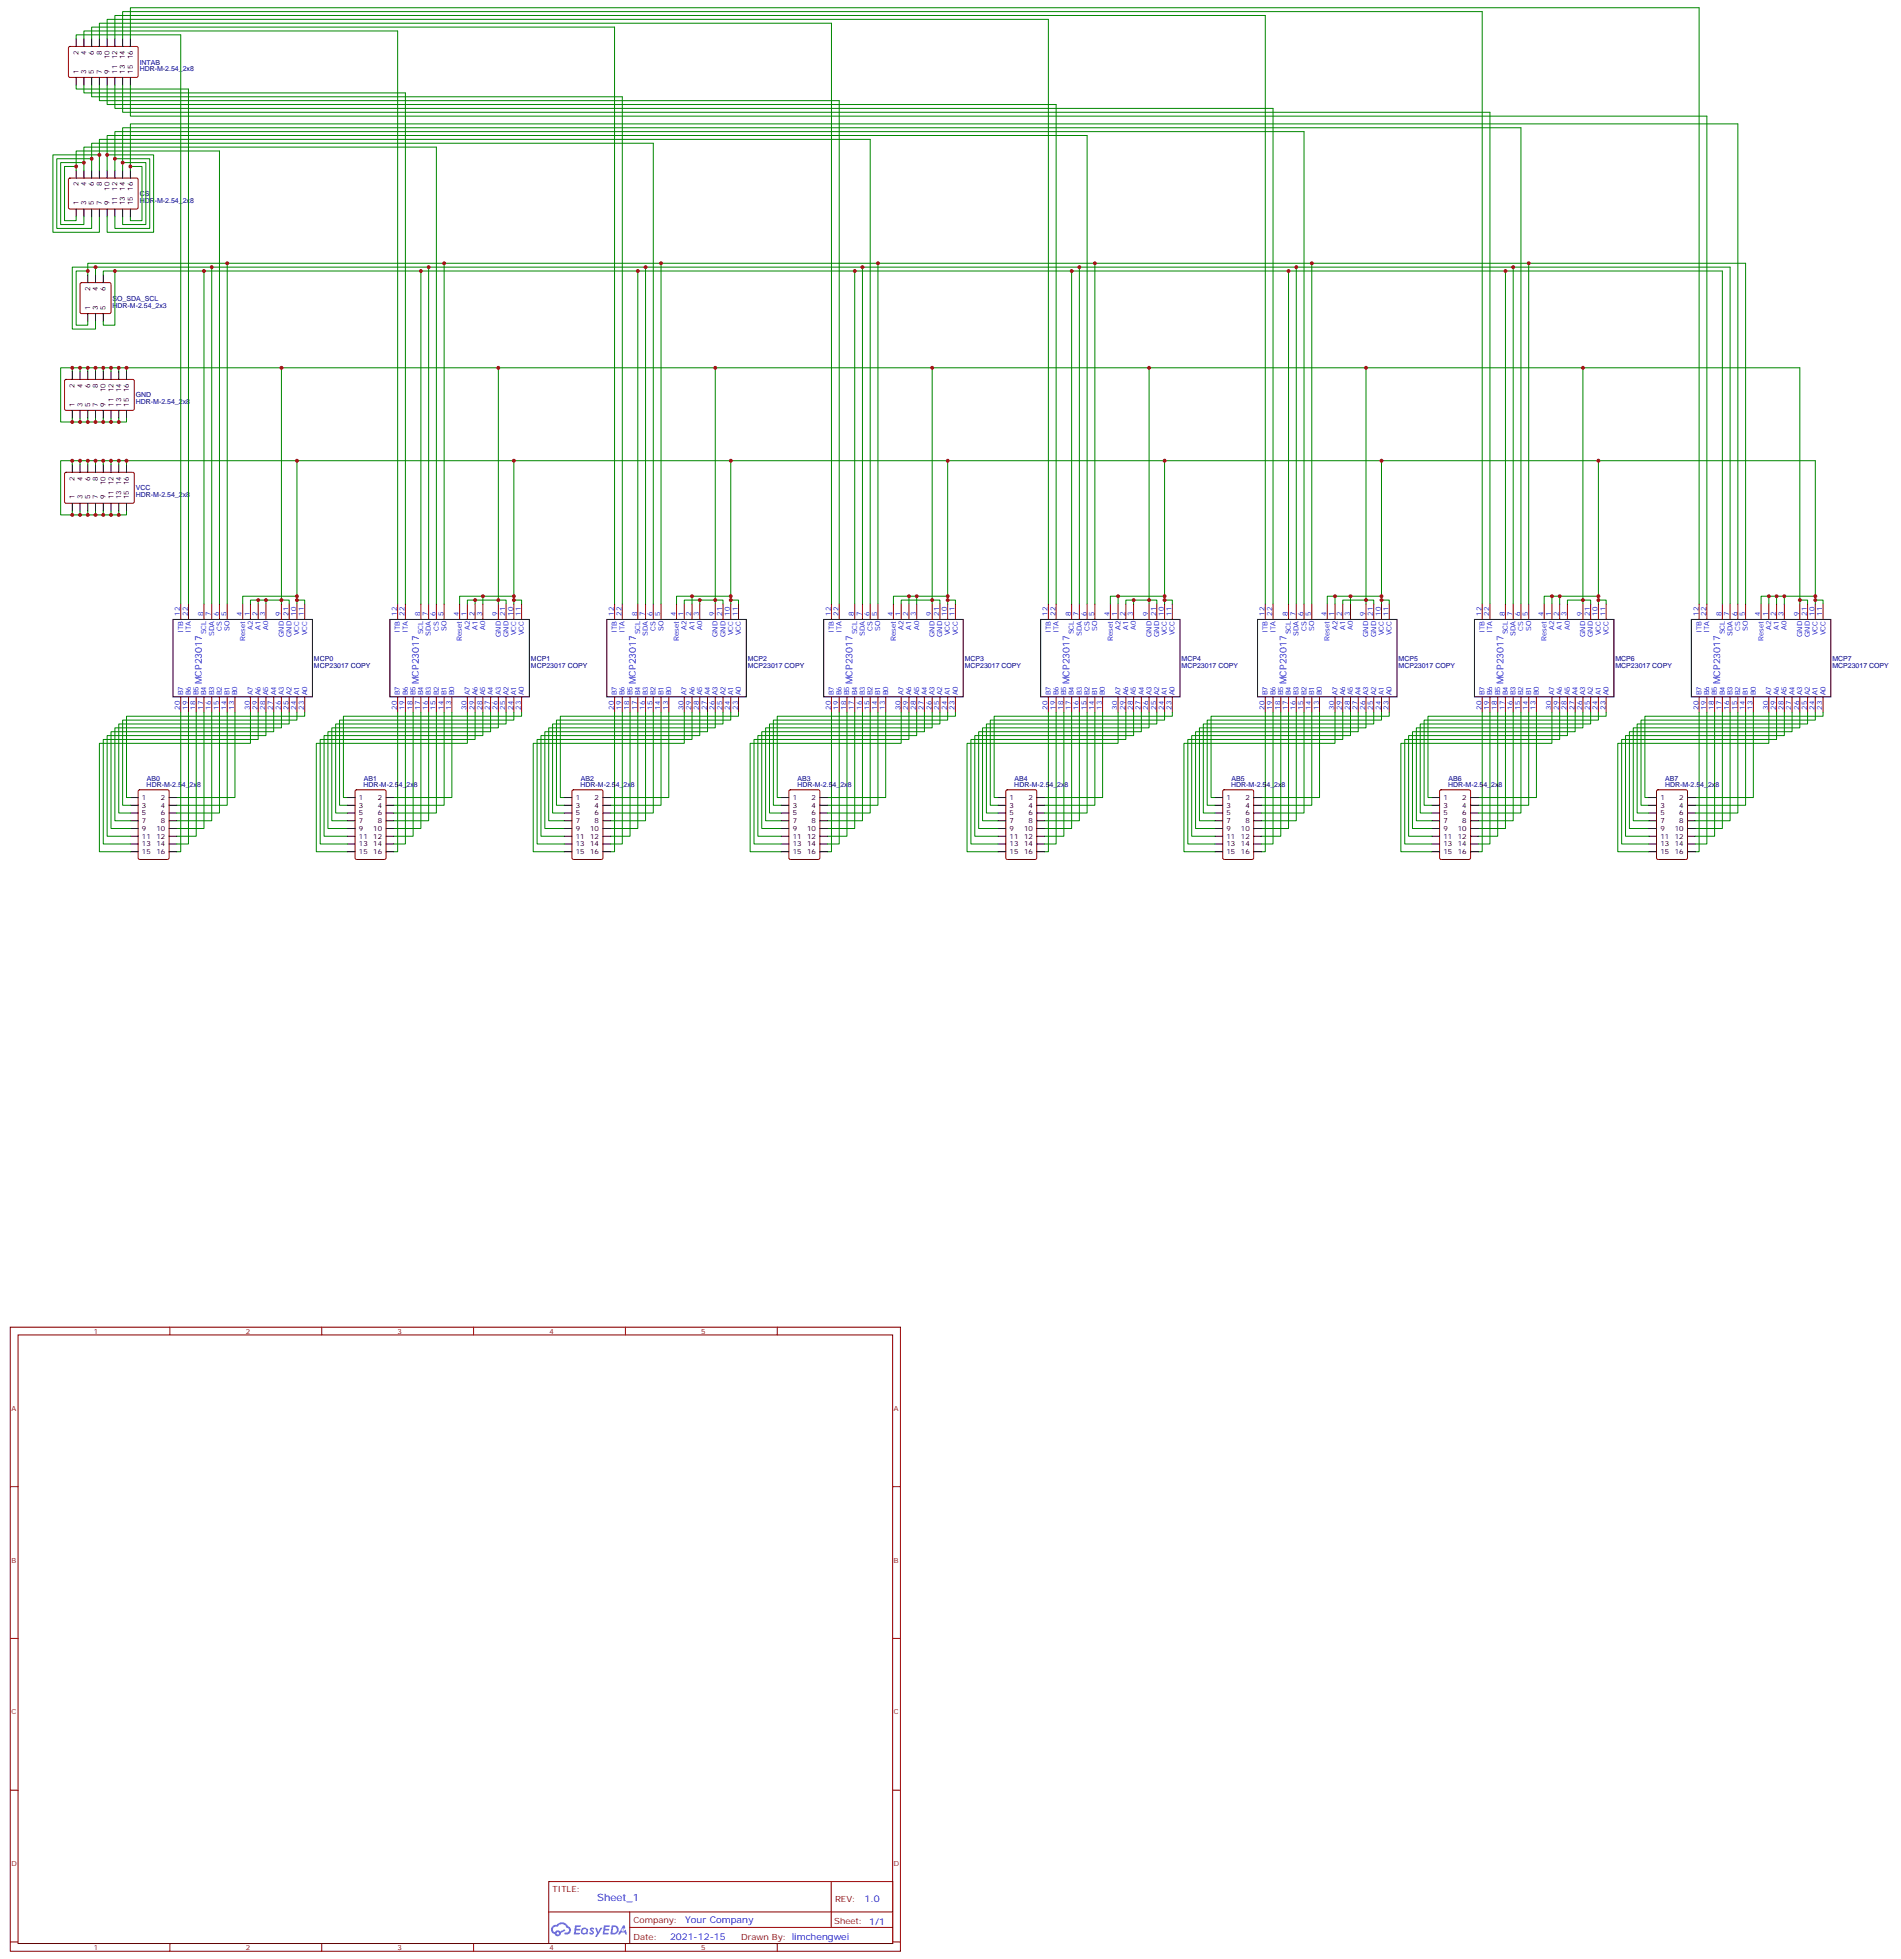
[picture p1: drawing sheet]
<svg xmlns="http://www.w3.org/2000/svg" width="866mm" height="893mm" viewBox="0 0 866 893" stroke-linecap="round" stroke-linejoin="round" font-family="sans-serif">
<defs><g id="words">
<text font-size="4.6" fill="#00f" x="272" y="866">Sheet_1</text>
<g font-size="4.2" fill="#00f">
<text x="92" y="312" transform="rotate(-90 92 312)">MCP23017</text>
<text x="191" y="312" transform="rotate(-90 191 312)">MCP23017</text>
<text x="289" y="312" transform="rotate(-90 289 312)">MCP23017</text>
<text x="388" y="312" transform="rotate(-90 388 312)">MCP23017</text>
<text x="487" y="312" transform="rotate(-90 487 312)">MCP23017</text>
<text x="586" y="312" transform="rotate(-90 586 312)">MCP23017</text>
<text x="685" y="312" transform="rotate(-90 685 312)">MCP23017</text>
<text x="783" y="312" transform="rotate(-90 783 312)">MCP23017</text>
<text x="394" y="867">1.0</text>
<text x="312" y="876">Your Company</text>
<text x="305" y="884">2021-12-15</text>
</g>
<g font-size="3.9" fill="#800">
<text x="252" y="862">TITLE:</text>
<text x="380" y="867">REV:</text>
<text x="289" y="876">Company:</text>
<text x="380" y="877">Sheet: 1/1</text>
<text x="289" y="884">Date:</text>
<text x="338" y="884">Drawn By: limchengwei</text>
</g>
<g font-size="3.2">
<text x="36" y="25" transform="rotate(-90 36 25)">2</text>
<text x="39" y="25" transform="rotate(-90 39 25)">4</text>
<text x="43" y="25" transform="rotate(-90 43 25)">6</text>
<text x="46" y="25" transform="rotate(-90 46 25)">8</text>
<text x="50" y="27" transform="rotate(-90 50 27)">10</text>
<text x="53" y="27" transform="rotate(-90 53 27)">12</text>
<text x="57" y="27" transform="rotate(-90 57 27)">14</text>
<text x="60" y="27" transform="rotate(-90 60 27)">16</text>
<text x="36" y="34" transform="rotate(-90 36 34)">1</text>
<text x="39" y="34" transform="rotate(-90 39 34)">3</text>
<text x="43" y="34" transform="rotate(-90 43 34)">5</text>
<text x="46" y="34" transform="rotate(-90 46 34)">7</text>
<text x="50" y="34" transform="rotate(-90 50 34)">9</text>
<text x="53" y="34" transform="rotate(-90 53 34)">11</text>
<text x="57" y="34" transform="rotate(-90 57 34)">13</text>
<text x="60" y="34" transform="rotate(-90 60 34)">15</text>
<text x="36" y="85" transform="rotate(-90 36 85)">2</text>
<text x="39" y="85" transform="rotate(-90 39 85)">4</text>
<text x="43" y="85" transform="rotate(-90 43 85)">6</text>
<text x="46" y="85" transform="rotate(-90 46 85)">8</text>
<text x="50" y="87" transform="rotate(-90 50 87)">10</text>
<text x="53" y="87" transform="rotate(-90 53 87)">12</text>
<text x="57" y="87" transform="rotate(-90 57 87)">14</text>
<text x="60" y="87" transform="rotate(-90 60 87)">16</text>
<text x="36" y="93" transform="rotate(-90 36 93)">1</text>
<text x="39" y="93" transform="rotate(-90 39 93)">3</text>
<text x="43" y="93" transform="rotate(-90 43 93)">5</text>
<text x="46" y="93" transform="rotate(-90 46 93)">7</text>
<text x="50" y="93" transform="rotate(-90 50 93)">9</text>
<text x="53" y="93" transform="rotate(-90 53 93)">11</text>
<text x="57" y="93" transform="rotate(-90 57 93)">13</text>
<text x="60" y="93" transform="rotate(-90 60 93)">15</text>
<text x="41" y="133" transform="rotate(-90 41 133)">2</text>
<text x="45" y="133" transform="rotate(-90 45 133)">4</text>
<text x="48" y="133" transform="rotate(-90 48 133)">6</text>
<text x="41" y="141" transform="rotate(-90 41 141)">1</text>
<text x="45" y="141" transform="rotate(-90 45 141)">3</text>
<text x="48" y="141" transform="rotate(-90 48 141)">5</text>
<text x="34" y="177" transform="rotate(-90 34 177)">2</text>
<text x="38" y="177" transform="rotate(-90 38 177)">4</text>
<text x="41" y="177" transform="rotate(-90 41 177)">6</text>
<text x="45" y="177" transform="rotate(-90 45 177)">8</text>
<text x="48" y="179" transform="rotate(-90 48 179)">10</text>
<text x="52" y="179" transform="rotate(-90 52 179)">12</text>
<text x="55" y="179" transform="rotate(-90 55 179)">14</text>
<text x="59" y="179" transform="rotate(-90 59 179)">16</text>
<text x="34" y="185" transform="rotate(-90 34 185)">1</text>
<text x="38" y="185" transform="rotate(-90 38 185)">3</text>
<text x="41" y="185" transform="rotate(-90 41 185)">5</text>
<text x="45" y="185" transform="rotate(-90 45 185)">7</text>
<text x="48" y="185" transform="rotate(-90 48 185)">9</text>
<text x="52" y="185" transform="rotate(-90 52 185)">11</text>
<text x="55" y="185" transform="rotate(-90 55 185)">13</text>
<text x="59" y="185" transform="rotate(-90 59 185)">15</text>
<text x="34" y="219" transform="rotate(-90 34 219)">2</text>
<text x="38" y="219" transform="rotate(-90 38 219)">4</text>
<text x="41" y="219" transform="rotate(-90 41 219)">6</text>
<text x="45" y="219" transform="rotate(-90 45 219)">8</text>
<text x="48" y="221" transform="rotate(-90 48 221)">10</text>
<text x="52" y="221" transform="rotate(-90 52 221)">12</text>
<text x="55" y="221" transform="rotate(-90 55 221)">14</text>
<text x="59" y="221" transform="rotate(-90 59 221)">16</text>
<text x="34" y="228" transform="rotate(-90 34 228)">1</text>
<text x="38" y="228" transform="rotate(-90 38 228)">3</text>
<text x="41" y="228" transform="rotate(-90 41 228)">5</text>
<text x="45" y="228" transform="rotate(-90 45 228)">7</text>
<text x="48" y="228" transform="rotate(-90 48 228)">9</text>
<text x="52" y="228" transform="rotate(-90 52 228)">11</text>
<text x="55" y="228" transform="rotate(-90 55 228)">13</text>
<text x="59" y="228" transform="rotate(-90 59 228)">15</text>
<text x="65" y="364">1</text>
<text x="73" y="364">2</text>
<text x="163" y="364">1</text>
<text x="172" y="364">2</text>
<text x="262" y="364">1</text>
<text x="271" y="364">2</text>
<text x="361" y="364">1</text>
<text x="370" y="364">2</text>
<text x="460" y="364">1</text>
<text x="468" y="364">2</text>
<text x="559" y="364">1</text>
<text x="567" y="364">2</text>
<text x="657" y="364">1</text>
<text x="666" y="364">2</text>
<text x="756" y="364">1</text>
<text x="765" y="364">2</text>
<text x="65" y="368">3</text>
<text x="65" y="371">5</text>
<text x="73" y="368">4</text>
<text x="73" y="371">6</text>
<text x="163" y="368">3</text>
<text x="163" y="371">5</text>
<text x="172" y="368">4</text>
<text x="172" y="371">6</text>
<text x="262" y="368">3</text>
<text x="262" y="371">5</text>
<text x="271" y="368">4</text>
<text x="271" y="371">6</text>
<text x="361" y="368">3</text>
<text x="361" y="371">5</text>
<text x="370" y="368">4</text>
<text x="370" y="371">6</text>
<text x="460" y="368">3</text>
<text x="460" y="371">5</text>
<text x="468" y="368">4</text>
<text x="468" y="371">6</text>
<text x="559" y="368">3</text>
<text x="559" y="371">5</text>
<text x="567" y="368">4</text>
<text x="567" y="371">6</text>
<text x="657" y="368">3</text>
<text x="657" y="371">5</text>
<text x="666" y="368">4</text>
<text x="666" y="371">6</text>
<text x="756" y="368">3</text>
<text x="756" y="371">5</text>
<text x="765" y="368">4</text>
<text x="765" y="371">6</text>
<text x="65" y="375">7</text>
<text x="73" y="375">8</text>
<text x="163" y="375">7</text>
<text x="172" y="375">8</text>
<text x="262" y="375">7</text>
<text x="271" y="375">8</text>
<text x="361" y="375">7</text>
<text x="370" y="375">8</text>
<text x="460" y="375">7</text>
<text x="468" y="375">8</text>
<text x="559" y="375">7</text>
<text x="567" y="375">8</text>
<text x="657" y="375">7</text>
<text x="666" y="375">8</text>
<text x="756" y="375">7</text>
<text x="765" y="375">8</text>
<text x="65" y="379">9</text>
<text x="65" y="382">11</text>
<text x="71" y="379">10</text>
<text x="71" y="382">12</text>
<text x="163" y="379">9</text>
<text x="163" y="382">11</text>
<text x="170" y="379">10</text>
<text x="170" y="382">12</text>
<text x="262" y="379">9</text>
<text x="262" y="382">11</text>
<text x="269" y="379">10</text>
<text x="269" y="382">12</text>
<text x="361" y="379">9</text>
<text x="361" y="382">11</text>
<text x="368" y="379">10</text>
<text x="368" y="382">12</text>
<text x="460" y="379">9</text>
<text x="460" y="382">11</text>
<text x="466" y="379">10</text>
<text x="466" y="382">12</text>
<text x="559" y="379">9</text>
<text x="559" y="382">11</text>
<text x="565" y="379">10</text>
<text x="565" y="382">12</text>
<text x="657" y="379">9</text>
<text x="657" y="382">11</text>
<text x="664" y="379">10</text>
<text x="664" y="382">12</text>
<text x="756" y="379">9</text>
<text x="756" y="382">11</text>
<text x="763" y="379">10</text>
<text x="763" y="382">12</text>
<text x="65" y="386">13</text>
<text x="65" y="389">15</text>
<text x="71" y="386">14</text>
<text x="71" y="389">16</text>
<text x="163" y="386">13</text>
<text x="163" y="389">15</text>
<text x="170" y="386">14</text>
<text x="170" y="389">16</text>
<text x="262" y="386">13</text>
<text x="262" y="389">15</text>
<text x="269" y="386">14</text>
<text x="269" y="389">16</text>
<text x="361" y="386">13</text>
<text x="361" y="389">15</text>
<text x="368" y="386">14</text>
<text x="368" y="389">16</text>
<text x="460" y="386">13</text>
<text x="460" y="389">15</text>
<text x="466" y="386">14</text>
<text x="466" y="389">16</text>
<text x="559" y="386">13</text>
<text x="559" y="389">15</text>
<text x="565" y="386">14</text>
<text x="565" y="389">16</text>
<text x="657" y="386">13</text>
<text x="657" y="389">15</text>
<text x="664" y="386">14</text>
<text x="664" y="389">16</text>
<text x="756" y="386">13</text>
<text x="756" y="389">15</text>
<text x="763" y="386">14</text>
<text x="763" y="389">16</text>
</g>
<g font-size="3.2" fill="#000080">
<text x="64" y="29">INTAB</text>
<text x="64" y="33">HDR-M-2.54_2x8</text>
<text x="64" y="89">CS</text>
<text x="64" y="92">HDR-M-2.54_2x8</text>
<text x="51" y="137">SO_SDA_SCL</text>
<text x="51" y="140">HDR-M-2.54_2x3</text>
<text x="62" y="184">HDR-M-2.54_2x8</text>
<text x="62" y="181">GND</text>
<text x="62" y="227">HDR-M-2.54_2x8</text>
<text x="62" y="223">VCC</text>
<text x="143" y="304">MCP23017 COPY</text>
<text x="143" y="301">MCP0</text>
<text x="242" y="304">MCP23017 COPY</text>
<text x="242" y="301">MCP1</text>
<text x="341" y="304">MCP23017 COPY</text>
<text x="341" y="301">MCP2</text>
<text x="439" y="304">MCP23017 COPY</text>
<text x="439" y="301">MCP3</text>
<text x="538" y="304">MCP23017 COPY</text>
<text x="538" y="301">MCP4</text>
<text x="637" y="304">MCP23017 COPY</text>
<text x="637" y="301">MCP5</text>
<text x="736" y="304">MCP23017 COPY</text>
<text x="736" y="301">MCP6</text>
<text x="834" y="304">MCP23017 COPY</text>
<text x="834" y="301">MCP7</text>
<text x="67" y="359">HDR-M-2.54_2x8</text>
<text x="67" y="356">AB0</text>
<text x="166" y="359">HDR-M-2.54_2x8</text>
<text x="166" y="356">AB1</text>
<text x="264" y="359">HDR-M-2.54_2x8</text>
<text x="264" y="356">AB2</text>
<text x="363" y="359">HDR-M-2.54_2x8</text>
<text x="363" y="356">AB3</text>
<text x="462" y="359">HDR-M-2.54_2x8</text>
<text x="462" y="356">AB4</text>
<text x="561" y="359">HDR-M-2.54_2x8</text>
<text x="561" y="356">AB5</text>
<text x="659" y="359">HDR-M-2.54_2x8</text>
<text x="660" y="356">AB6</text>
<text x="758" y="359">HDR-M-2.54_2x8</text>
<text x="758" y="356">AB7</text>
</g>
<g font-size="3.2" fill="#00f">
<text x="82" y="280" transform="rotate(-90 82 280)">12</text>
<text x="85" y="280" transform="rotate(-90 85 280)">22</text>
<text x="93" y="280" transform="rotate(-90 93 280)">8</text>
<text x="96" y="280" transform="rotate(-90 96 280)">7</text>
<text x="100" y="280" transform="rotate(-90 100 280)">6</text>
<text x="103" y="280" transform="rotate(-90 103 280)">5</text>
<text x="110" y="280" transform="rotate(-90 110 280)">4</text>
<text x="114" y="280" transform="rotate(-90 114 280)">1</text>
<text x="117" y="280" transform="rotate(-90 117 280)">2</text>
<text x="121" y="280" transform="rotate(-90 121 280)">3</text>
<text x="128" y="280" transform="rotate(-90 128 280)">9</text>
<text x="131" y="280" transform="rotate(-90 131 280)">21</text>
<text x="135" y="280" transform="rotate(-90 135 280)">10</text>
<text x="138" y="280" transform="rotate(-90 138 280)">11</text>
<text x="181" y="280" transform="rotate(-90 181 280)">12</text>
<text x="184" y="280" transform="rotate(-90 184 280)">22</text>
<text x="191" y="280" transform="rotate(-90 191 280)">8</text>
<text x="195" y="280" transform="rotate(-90 195 280)">7</text>
<text x="198" y="280" transform="rotate(-90 198 280)">6</text>
<text x="202" y="280" transform="rotate(-90 202 280)">5</text>
<text x="209" y="280" transform="rotate(-90 209 280)">4</text>
<text x="212" y="280" transform="rotate(-90 212 280)">1</text>
<text x="216" y="280" transform="rotate(-90 216 280)">2</text>
<text x="220" y="280" transform="rotate(-90 220 280)">3</text>
<text x="227" y="280" transform="rotate(-90 227 280)">9</text>
<text x="230" y="280" transform="rotate(-90 230 280)">21</text>
<text x="234" y="280" transform="rotate(-90 234 280)">10</text>
<text x="237" y="280" transform="rotate(-90 237 280)">11</text>
<text x="280" y="280" transform="rotate(-90 280 280)">12</text>
<text x="283" y="280" transform="rotate(-90 283 280)">22</text>
<text x="290" y="280" transform="rotate(-90 290 280)">8</text>
<text x="294" y="280" transform="rotate(-90 294 280)">7</text>
<text x="297" y="280" transform="rotate(-90 297 280)">6</text>
<text x="301" y="280" transform="rotate(-90 301 280)">5</text>
<text x="308" y="280" transform="rotate(-90 308 280)">4</text>
<text x="311" y="280" transform="rotate(-90 311 280)">1</text>
<text x="315" y="280" transform="rotate(-90 315 280)">2</text>
<text x="318" y="280" transform="rotate(-90 318 280)">3</text>
<text x="325" y="280" transform="rotate(-90 325 280)">9</text>
<text x="329" y="280" transform="rotate(-90 329 280)">21</text>
<text x="332" y="280" transform="rotate(-90 332 280)">10</text>
<text x="336" y="280" transform="rotate(-90 336 280)">11</text>
<text x="378" y="280" transform="rotate(-90 378 280)">12</text>
<text x="382" y="280" transform="rotate(-90 382 280)">22</text>
<text x="389" y="280" transform="rotate(-90 389 280)">8</text>
<text x="392" y="280" transform="rotate(-90 392 280)">7</text>
<text x="396" y="280" transform="rotate(-90 396 280)">6</text>
<text x="399" y="280" transform="rotate(-90 399 280)">5</text>
<text x="407" y="280" transform="rotate(-90 407 280)">4</text>
<text x="410" y="280" transform="rotate(-90 410 280)">1</text>
<text x="414" y="280" transform="rotate(-90 414 280)">2</text>
<text x="417" y="280" transform="rotate(-90 417 280)">3</text>
<text x="424" y="280" transform="rotate(-90 424 280)">9</text>
<text x="428" y="280" transform="rotate(-90 428 280)">21</text>
<text x="431" y="280" transform="rotate(-90 431 280)">10</text>
<text x="435" y="280" transform="rotate(-90 435 280)">11</text>
<text x="477" y="280" transform="rotate(-90 477 280)">12</text>
<text x="481" y="280" transform="rotate(-90 481 280)">22</text>
<text x="488" y="280" transform="rotate(-90 488 280)">8</text>
<text x="491" y="280" transform="rotate(-90 491 280)">7</text>
<text x="495" y="280" transform="rotate(-90 495 280)">6</text>
<text x="498" y="280" transform="rotate(-90 498 280)">5</text>
<text x="505" y="280" transform="rotate(-90 505 280)">4</text>
<text x="509" y="280" transform="rotate(-90 509 280)">1</text>
<text x="512" y="280" transform="rotate(-90 512 280)">2</text>
<text x="516" y="280" transform="rotate(-90 516 280)">3</text>
<text x="523" y="280" transform="rotate(-90 523 280)">9</text>
<text x="526" y="280" transform="rotate(-90 526 280)">21</text>
<text x="530" y="280" transform="rotate(-90 530 280)">10</text>
<text x="534" y="280" transform="rotate(-90 534 280)">11</text>
<text x="576" y="280" transform="rotate(-90 576 280)">12</text>
<text x="579" y="280" transform="rotate(-90 579 280)">22</text>
<text x="586" y="280" transform="rotate(-90 586 280)">8</text>
<text x="590" y="280" transform="rotate(-90 590 280)">7</text>
<text x="593" y="280" transform="rotate(-90 593 280)">6</text>
<text x="597" y="280" transform="rotate(-90 597 280)">5</text>
<text x="604" y="280" transform="rotate(-90 604 280)">4</text>
<text x="608" y="280" transform="rotate(-90 608 280)">1</text>
<text x="611" y="280" transform="rotate(-90 611 280)">2</text>
<text x="615" y="280" transform="rotate(-90 615 280)">3</text>
<text x="622" y="280" transform="rotate(-90 622 280)">9</text>
<text x="625" y="280" transform="rotate(-90 625 280)">21</text>
<text x="629" y="280" transform="rotate(-90 629 280)">10</text>
<text x="632" y="280" transform="rotate(-90 632 280)">11</text>
<text x="675" y="280" transform="rotate(-90 675 280)">12</text>
<text x="678" y="280" transform="rotate(-90 678 280)">22</text>
<text x="685" y="280" transform="rotate(-90 685 280)">8</text>
<text x="689" y="280" transform="rotate(-90 689 280)">7</text>
<text x="692" y="280" transform="rotate(-90 692 280)">6</text>
<text x="696" y="280" transform="rotate(-90 696 280)">5</text>
<text x="703" y="280" transform="rotate(-90 703 280)">4</text>
<text x="706" y="280" transform="rotate(-90 706 280)">1</text>
<text x="710" y="280" transform="rotate(-90 710 280)">2</text>
<text x="713" y="280" transform="rotate(-90 713 280)">3</text>
<text x="720" y="280" transform="rotate(-90 720 280)">9</text>
<text x="724" y="280" transform="rotate(-90 724 280)">21</text>
<text x="728" y="280" transform="rotate(-90 728 280)">10</text>
<text x="731" y="280" transform="rotate(-90 731 280)">11</text>
<text x="773" y="280" transform="rotate(-90 773 280)">12</text>
<text x="777" y="280" transform="rotate(-90 777 280)">22</text>
<text x="784" y="280" transform="rotate(-90 784 280)">8</text>
<text x="788" y="280" transform="rotate(-90 788 280)">7</text>
<text x="791" y="280" transform="rotate(-90 791 280)">6</text>
<text x="795" y="280" transform="rotate(-90 795 280)">5</text>
<text x="802" y="280" transform="rotate(-90 802 280)">4</text>
<text x="805" y="280" transform="rotate(-90 805 280)">1</text>
<text x="809" y="280" transform="rotate(-90 809 280)">2</text>
<text x="812" y="280" transform="rotate(-90 812 280)">3</text>
<text x="819" y="280" transform="rotate(-90 819 280)">9</text>
<text x="823" y="280" transform="rotate(-90 823 280)">21</text>
<text x="826" y="280" transform="rotate(-90 826 280)">10</text>
<text x="830" y="280" transform="rotate(-90 830 280)">11</text>
<text x="101" y="287" transform="rotate(-90 101 287)">CS</text>
<text x="105" y="288" transform="rotate(-90 105 288)">SO</text>
<text x="115" y="287" transform="rotate(-90 115 287)">A2</text>
<text x="119" y="287" transform="rotate(-90 119 287)">A1</text>
<text x="122" y="287" transform="rotate(-90 122 287)">A0</text>
<text x="200" y="287" transform="rotate(-90 200 287)">CS</text>
<text x="203" y="288" transform="rotate(-90 203 288)">SO</text>
<text x="214" y="287" transform="rotate(-90 214 287)">A2</text>
<text x="217" y="287" transform="rotate(-90 217 287)">A1</text>
<text x="221" y="287" transform="rotate(-90 221 287)">A0</text>
<text x="299" y="287" transform="rotate(-90 299 287)">CS</text>
<text x="302" y="288" transform="rotate(-90 302 288)">SO</text>
<text x="313" y="287" transform="rotate(-90 313 287)">A2</text>
<text x="316" y="287" transform="rotate(-90 316 287)">A1</text>
<text x="320" y="287" transform="rotate(-90 320 287)">A0</text>
<text x="397" y="287" transform="rotate(-90 397 287)">CS</text>
<text x="401" y="288" transform="rotate(-90 401 288)">SO</text>
<text x="411" y="287" transform="rotate(-90 411 287)">A2</text>
<text x="415" y="287" transform="rotate(-90 415 287)">A1</text>
<text x="419" y="287" transform="rotate(-90 419 287)">A0</text>
<text x="496" y="287" transform="rotate(-90 496 287)">CS</text>
<text x="500" y="288" transform="rotate(-90 500 288)">SO</text>
<text x="510" y="287" transform="rotate(-90 510 287)">A2</text>
<text x="514" y="287" transform="rotate(-90 514 287)">A1</text>
<text x="517" y="287" transform="rotate(-90 517 287)">A0</text>
<text x="595" y="287" transform="rotate(-90 595 287)">CS</text>
<text x="598" y="288" transform="rotate(-90 598 288)">SO</text>
<text x="609" y="287" transform="rotate(-90 609 287)">A2</text>
<text x="613" y="287" transform="rotate(-90 613 287)">A1</text>
<text x="616" y="287" transform="rotate(-90 616 287)">A0</text>
<text x="694" y="287" transform="rotate(-90 694 287)">CS</text>
<text x="697" y="288" transform="rotate(-90 697 288)">SO</text>
<text x="708" y="287" transform="rotate(-90 708 287)">A2</text>
<text x="711" y="287" transform="rotate(-90 711 287)">A1</text>
<text x="715" y="287" transform="rotate(-90 715 287)">A0</text>
<text x="792" y="287" transform="rotate(-90 792 287)">CS</text>
<text x="796" y="288" transform="rotate(-90 796 288)">SO</text>
<text x="807" y="287" transform="rotate(-90 807 287)">A2</text>
<text x="810" y="287" transform="rotate(-90 810 287)">A1</text>
<text x="814" y="287" transform="rotate(-90 814 287)">A0</text>
<text x="83" y="288" transform="rotate(-90 83 288)">ITB</text>
<text x="87" y="288" transform="rotate(-90 87 288)">ITA</text>
<text x="94" y="289" transform="rotate(-90 94 289)">SCL</text>
<text x="97" y="290" transform="rotate(-90 97 290)">SDA</text>
<text x="112" y="292" transform="rotate(-90 112 292)">Reset</text>
<text x="129" y="290" transform="rotate(-90 129 290)">GND</text>
<text x="133" y="290" transform="rotate(-90 133 290)">GND</text>
<text x="136" y="290" transform="rotate(-90 136 290)">VCC</text>
<text x="140" y="290" transform="rotate(-90 140 290)">VCC</text>
<text x="182" y="288" transform="rotate(-90 182 288)">ITB</text>
<text x="186" y="288" transform="rotate(-90 186 288)">ITA</text>
<text x="193" y="289" transform="rotate(-90 193 289)">SCL</text>
<text x="196" y="290" transform="rotate(-90 196 290)">SDA</text>
<text x="210" y="292" transform="rotate(-90 210 292)">Reset</text>
<text x="228" y="290" transform="rotate(-90 228 290)">GND</text>
<text x="232" y="290" transform="rotate(-90 232 290)">GND</text>
<text x="235" y="290" transform="rotate(-90 235 290)">VCC</text>
<text x="239" y="290" transform="rotate(-90 239 290)">VCC</text>
<text x="281" y="288" transform="rotate(-90 281 288)">ITB</text>
<text x="284" y="288" transform="rotate(-90 284 288)">ITA</text>
<text x="292" y="289" transform="rotate(-90 292 289)">SCL</text>
<text x="295" y="290" transform="rotate(-90 295 290)">SDA</text>
<text x="309" y="292" transform="rotate(-90 309 292)">Reset</text>
<text x="327" y="290" transform="rotate(-90 327 290)">GND</text>
<text x="330" y="290" transform="rotate(-90 330 290)">GND</text>
<text x="334" y="290" transform="rotate(-90 334 290)">VCC</text>
<text x="337" y="290" transform="rotate(-90 337 290)">VCC</text>
<text x="380" y="288" transform="rotate(-90 380 288)">ITB</text>
<text x="383" y="288" transform="rotate(-90 383 288)">ITA</text>
<text x="390" y="289" transform="rotate(-90 390 289)">SCL</text>
<text x="394" y="290" transform="rotate(-90 394 290)">SDA</text>
<text x="408" y="292" transform="rotate(-90 408 292)">Reset</text>
<text x="426" y="290" transform="rotate(-90 426 290)">GND</text>
<text x="429" y="290" transform="rotate(-90 429 290)">GND</text>
<text x="433" y="290" transform="rotate(-90 433 290)">VCC</text>
<text x="436" y="290" transform="rotate(-90 436 290)">VCC</text>
<text x="478" y="288" transform="rotate(-90 478 288)">ITB</text>
<text x="482" y="288" transform="rotate(-90 482 288)">ITA</text>
<text x="489" y="289" transform="rotate(-90 489 289)">SCL</text>
<text x="493" y="290" transform="rotate(-90 493 290)">SDA</text>
<text x="507" y="292" transform="rotate(-90 507 292)">Reset</text>
<text x="524" y="290" transform="rotate(-90 524 290)">GND</text>
<text x="528" y="290" transform="rotate(-90 528 290)">GND</text>
<text x="531" y="290" transform="rotate(-90 531 290)">VCC</text>
<text x="535" y="290" transform="rotate(-90 535 290)">VCC</text>
<text x="577" y="288" transform="rotate(-90 577 288)">ITB</text>
<text x="581" y="288" transform="rotate(-90 581 288)">ITA</text>
<text x="588" y="289" transform="rotate(-90 588 289)">SCL</text>
<text x="591" y="290" transform="rotate(-90 591 290)">SDA</text>
<text x="605" y="292" transform="rotate(-90 605 292)">Reset</text>
<text x="623" y="290" transform="rotate(-90 623 290)">GND</text>
<text x="627" y="290" transform="rotate(-90 627 290)">GND</text>
<text x="630" y="290" transform="rotate(-90 630 290)">VCC</text>
<text x="634" y="290" transform="rotate(-90 634 290)">VCC</text>
<text x="676" y="288" transform="rotate(-90 676 288)">ITB</text>
<text x="680" y="288" transform="rotate(-90 680 288)">ITA</text>
<text x="687" y="289" transform="rotate(-90 687 289)">SCL</text>
<text x="690" y="290" transform="rotate(-90 690 290)">SDA</text>
<text x="704" y="292" transform="rotate(-90 704 292)">Reset</text>
<text x="722" y="290" transform="rotate(-90 722 290)">GND</text>
<text x="725" y="290" transform="rotate(-90 725 290)">GND</text>
<text x="729" y="290" transform="rotate(-90 729 290)">VCC</text>
<text x="732" y="290" transform="rotate(-90 732 290)">VCC</text>
<text x="775" y="288" transform="rotate(-90 775 288)">ITB</text>
<text x="778" y="288" transform="rotate(-90 778 288)">ITA</text>
<text x="785" y="289" transform="rotate(-90 785 289)">SCL</text>
<text x="789" y="290" transform="rotate(-90 789 290)">SDA</text>
<text x="803" y="292" transform="rotate(-90 803 292)">Reset</text>
<text x="821" y="290" transform="rotate(-90 821 290)">GND</text>
<text x="824" y="290" transform="rotate(-90 824 290)">GND</text>
<text x="828" y="290" transform="rotate(-90 828 290)">VCC</text>
<text x="831" y="290" transform="rotate(-90 831 290)">VCC</text>
<text x="83" y="317" transform="rotate(-90 83 317)">B7</text>
<text x="87" y="317" transform="rotate(-90 87 317)">B6</text>
<text x="90" y="317" transform="rotate(-90 90 317)">B5</text>
<text x="94" y="317" transform="rotate(-90 94 317)">B4</text>
<text x="97" y="317" transform="rotate(-90 97 317)">B3</text>
<text x="101" y="317" transform="rotate(-90 101 317)">B2</text>
<text x="105" y="317" transform="rotate(-90 105 317)">B1</text>
<text x="108" y="317" transform="rotate(-90 108 317)">B0</text>
<text x="115" y="317" transform="rotate(-90 115 317)">A7</text>
<text x="119" y="317" transform="rotate(-90 119 317)">A6</text>
<text x="122" y="317" transform="rotate(-90 122 317)">A5</text>
<text x="126" y="317" transform="rotate(-90 126 317)">A4</text>
<text x="129" y="317" transform="rotate(-90 129 317)">A3</text>
<text x="133" y="317" transform="rotate(-90 133 317)">A2</text>
<text x="136" y="317" transform="rotate(-90 136 317)">A1</text>
<text x="140" y="317" transform="rotate(-90 140 317)">A0</text>
<text x="182" y="317" transform="rotate(-90 182 317)">B7</text>
<text x="186" y="317" transform="rotate(-90 186 317)">B6</text>
<text x="189" y="317" transform="rotate(-90 189 317)">B5</text>
<text x="193" y="317" transform="rotate(-90 193 317)">B4</text>
<text x="196" y="317" transform="rotate(-90 196 317)">B3</text>
<text x="200" y="317" transform="rotate(-90 200 317)">B2</text>
<text x="203" y="317" transform="rotate(-90 203 317)">B1</text>
<text x="207" y="317" transform="rotate(-90 207 317)">B0</text>
<text x="214" y="317" transform="rotate(-90 214 317)">A7</text>
<text x="217" y="317" transform="rotate(-90 217 317)">A6</text>
<text x="221" y="317" transform="rotate(-90 221 317)">A5</text>
<text x="224" y="317" transform="rotate(-90 224 317)">A4</text>
<text x="228" y="317" transform="rotate(-90 228 317)">A3</text>
<text x="232" y="317" transform="rotate(-90 232 317)">A2</text>
<text x="235" y="317" transform="rotate(-90 235 317)">A1</text>
<text x="239" y="317" transform="rotate(-90 239 317)">A0</text>
<text x="281" y="317" transform="rotate(-90 281 317)">B7</text>
<text x="284" y="317" transform="rotate(-90 284 317)">B6</text>
<text x="288" y="317" transform="rotate(-90 288 317)">B5</text>
<text x="292" y="317" transform="rotate(-90 292 317)">B4</text>
<text x="295" y="317" transform="rotate(-90 295 317)">B3</text>
<text x="299" y="317" transform="rotate(-90 299 317)">B2</text>
<text x="302" y="317" transform="rotate(-90 302 317)">B1</text>
<text x="306" y="317" transform="rotate(-90 306 317)">B0</text>
<text x="313" y="317" transform="rotate(-90 313 317)">A7</text>
<text x="316" y="317" transform="rotate(-90 316 317)">A6</text>
<text x="320" y="317" transform="rotate(-90 320 317)">A5</text>
<text x="323" y="317" transform="rotate(-90 323 317)">A4</text>
<text x="327" y="317" transform="rotate(-90 327 317)">A3</text>
<text x="330" y="317" transform="rotate(-90 330 317)">A2</text>
<text x="334" y="317" transform="rotate(-90 334 317)">A1</text>
<text x="337" y="317" transform="rotate(-90 337 317)">A0</text>
<text x="380" y="317" transform="rotate(-90 380 317)">B7</text>
<text x="383" y="317" transform="rotate(-90 383 317)">B6</text>
<text x="387" y="317" transform="rotate(-90 387 317)">B5</text>
<text x="390" y="317" transform="rotate(-90 390 317)">B4</text>
<text x="394" y="317" transform="rotate(-90 394 317)">B3</text>
<text x="397" y="317" transform="rotate(-90 397 317)">B2</text>
<text x="401" y="317" transform="rotate(-90 401 317)">B1</text>
<text x="404" y="317" transform="rotate(-90 404 317)">B0</text>
<text x="411" y="317" transform="rotate(-90 411 317)">A7</text>
<text x="415" y="317" transform="rotate(-90 415 317)">A6</text>
<text x="419" y="317" transform="rotate(-90 419 317)">A5</text>
<text x="422" y="317" transform="rotate(-90 422 317)">A4</text>
<text x="426" y="317" transform="rotate(-90 426 317)">A3</text>
<text x="429" y="317" transform="rotate(-90 429 317)">A2</text>
<text x="433" y="317" transform="rotate(-90 433 317)">A1</text>
<text x="436" y="317" transform="rotate(-90 436 317)">A0</text>
<text x="478" y="317" transform="rotate(-90 478 317)">B7</text>
<text x="482" y="317" transform="rotate(-90 482 317)">B6</text>
<text x="486" y="317" transform="rotate(-90 486 317)">B5</text>
<text x="489" y="317" transform="rotate(-90 489 317)">B4</text>
<text x="493" y="317" transform="rotate(-90 493 317)">B3</text>
<text x="496" y="317" transform="rotate(-90 496 317)">B2</text>
<text x="500" y="317" transform="rotate(-90 500 317)">B1</text>
<text x="503" y="317" transform="rotate(-90 503 317)">B0</text>
<text x="510" y="317" transform="rotate(-90 510 317)">A7</text>
<text x="514" y="317" transform="rotate(-90 514 317)">A6</text>
<text x="517" y="317" transform="rotate(-90 517 317)">A5</text>
<text x="521" y="317" transform="rotate(-90 521 317)">A4</text>
<text x="524" y="317" transform="rotate(-90 524 317)">A3</text>
<text x="528" y="317" transform="rotate(-90 528 317)">A2</text>
<text x="531" y="317" transform="rotate(-90 531 317)">A1</text>
<text x="535" y="317" transform="rotate(-90 535 317)">A0</text>
<text x="577" y="317" transform="rotate(-90 577 317)">B7</text>
<text x="581" y="317" transform="rotate(-90 581 317)">B6</text>
<text x="584" y="317" transform="rotate(-90 584 317)">B5</text>
<text x="588" y="317" transform="rotate(-90 588 317)">B4</text>
<text x="591" y="317" transform="rotate(-90 591 317)">B3</text>
<text x="595" y="317" transform="rotate(-90 595 317)">B2</text>
<text x="598" y="317" transform="rotate(-90 598 317)">B1</text>
<text x="602" y="317" transform="rotate(-90 602 317)">B0</text>
<text x="609" y="317" transform="rotate(-90 609 317)">A7</text>
<text x="613" y="317" transform="rotate(-90 613 317)">A6</text>
<text x="616" y="317" transform="rotate(-90 616 317)">A5</text>
<text x="620" y="317" transform="rotate(-90 620 317)">A4</text>
<text x="623" y="317" transform="rotate(-90 623 317)">A3</text>
<text x="627" y="317" transform="rotate(-90 627 317)">A2</text>
<text x="630" y="317" transform="rotate(-90 630 317)">A1</text>
<text x="634" y="317" transform="rotate(-90 634 317)">A0</text>
<text x="676" y="317" transform="rotate(-90 676 317)">B7</text>
<text x="680" y="317" transform="rotate(-90 680 317)">B6</text>
<text x="683" y="317" transform="rotate(-90 683 317)">B5</text>
<text x="687" y="317" transform="rotate(-90 687 317)">B4</text>
<text x="690" y="317" transform="rotate(-90 690 317)">B3</text>
<text x="694" y="317" transform="rotate(-90 694 317)">B2</text>
<text x="697" y="317" transform="rotate(-90 697 317)">B1</text>
<text x="701" y="317" transform="rotate(-90 701 317)">B0</text>
<text x="708" y="317" transform="rotate(-90 708 317)">A7</text>
<text x="711" y="317" transform="rotate(-90 711 317)">A6</text>
<text x="715" y="317" transform="rotate(-90 715 317)">A5</text>
<text x="718" y="317" transform="rotate(-90 718 317)">A4</text>
<text x="722" y="317" transform="rotate(-90 722 317)">A3</text>
<text x="725" y="317" transform="rotate(-90 725 317)">A2</text>
<text x="729" y="317" transform="rotate(-90 729 317)">A1</text>
<text x="732" y="317" transform="rotate(-90 732 317)">A0</text>
<text x="775" y="317" transform="rotate(-90 775 317)">B7</text>
<text x="778" y="317" transform="rotate(-90 778 317)">B6</text>
<text x="782" y="317" transform="rotate(-90 782 317)">B5</text>
<text x="785" y="317" transform="rotate(-90 785 317)">B4</text>
<text x="789" y="317" transform="rotate(-90 789 317)">B3</text>
<text x="792" y="317" transform="rotate(-90 792 317)">B2</text>
<text x="796" y="317" transform="rotate(-90 796 317)">B1</text>
<text x="800" y="317" transform="rotate(-90 800 317)">B0</text>
<text x="807" y="317" transform="rotate(-90 807 317)">A7</text>
<text x="810" y="317" transform="rotate(-90 810 317)">A6</text>
<text x="814" y="317" transform="rotate(-90 814 317)">A5</text>
<text x="817" y="317" transform="rotate(-90 817 317)">A4</text>
<text x="821" y="317" transform="rotate(-90 821 317)">A3</text>
<text x="824" y="317" transform="rotate(-90 824 317)">A2</text>
<text x="828" y="317" transform="rotate(-90 828 317)">A1</text>
<text x="831" y="317" transform="rotate(-90 831 317)">A0</text>
<text x="82" y="323" transform="rotate(-90 82 323)">20</text>
<text x="85" y="323" transform="rotate(-90 85 323)">19</text>
<text x="89" y="323" transform="rotate(-90 89 323)">18</text>
<text x="93" y="323" transform="rotate(-90 93 323)">17</text>
<text x="96" y="323" transform="rotate(-90 96 323)">16</text>
<text x="100" y="323" transform="rotate(-90 100 323)">15</text>
<text x="103" y="323" transform="rotate(-90 103 323)">14</text>
<text x="107" y="323" transform="rotate(-90 107 323)">13</text>
<text x="114" y="323" transform="rotate(-90 114 323)">30</text>
<text x="117" y="323" transform="rotate(-90 117 323)">29</text>
<text x="121" y="323" transform="rotate(-90 121 323)">28</text>
<text x="124" y="323" transform="rotate(-90 124 323)">27</text>
<text x="128" y="323" transform="rotate(-90 128 323)">26</text>
<text x="131" y="323" transform="rotate(-90 131 323)">25</text>
<text x="135" y="323" transform="rotate(-90 135 323)">24</text>
<text x="138" y="323" transform="rotate(-90 138 323)">23</text>
<text x="181" y="323" transform="rotate(-90 181 323)">20</text>
<text x="184" y="323" transform="rotate(-90 184 323)">19</text>
<text x="188" y="323" transform="rotate(-90 188 323)">18</text>
<text x="191" y="323" transform="rotate(-90 191 323)">17</text>
<text x="195" y="323" transform="rotate(-90 195 323)">16</text>
<text x="198" y="323" transform="rotate(-90 198 323)">15</text>
<text x="202" y="323" transform="rotate(-90 202 323)">14</text>
<text x="205" y="323" transform="rotate(-90 205 323)">13</text>
<text x="212" y="323" transform="rotate(-90 212 323)">30</text>
<text x="216" y="323" transform="rotate(-90 216 323)">29</text>
<text x="220" y="323" transform="rotate(-90 220 323)">28</text>
<text x="223" y="323" transform="rotate(-90 223 323)">27</text>
<text x="227" y="323" transform="rotate(-90 227 323)">26</text>
<text x="230" y="323" transform="rotate(-90 230 323)">25</text>
<text x="234" y="323" transform="rotate(-90 234 323)">24</text>
<text x="237" y="323" transform="rotate(-90 237 323)">23</text>
<text x="280" y="323" transform="rotate(-90 280 323)">20</text>
<text x="283" y="323" transform="rotate(-90 283 323)">19</text>
<text x="287" y="323" transform="rotate(-90 287 323)">18</text>
<text x="290" y="323" transform="rotate(-90 290 323)">17</text>
<text x="294" y="323" transform="rotate(-90 294 323)">16</text>
<text x="297" y="323" transform="rotate(-90 297 323)">15</text>
<text x="301" y="323" transform="rotate(-90 301 323)">14</text>
<text x="304" y="323" transform="rotate(-90 304 323)">13</text>
<text x="311" y="323" transform="rotate(-90 311 323)">30</text>
<text x="315" y="323" transform="rotate(-90 315 323)">29</text>
<text x="318" y="323" transform="rotate(-90 318 323)">28</text>
<text x="322" y="323" transform="rotate(-90 322 323)">27</text>
<text x="325" y="323" transform="rotate(-90 325 323)">26</text>
<text x="329" y="323" transform="rotate(-90 329 323)">25</text>
<text x="332" y="323" transform="rotate(-90 332 323)">24</text>
<text x="336" y="323" transform="rotate(-90 336 323)">23</text>
<text x="378" y="323" transform="rotate(-90 378 323)">20</text>
<text x="382" y="323" transform="rotate(-90 382 323)">19</text>
<text x="385" y="323" transform="rotate(-90 385 323)">18</text>
<text x="389" y="323" transform="rotate(-90 389 323)">17</text>
<text x="392" y="323" transform="rotate(-90 392 323)">16</text>
<text x="396" y="323" transform="rotate(-90 396 323)">15</text>
<text x="399" y="323" transform="rotate(-90 399 323)">14</text>
<text x="403" y="323" transform="rotate(-90 403 323)">13</text>
<text x="410" y="323" transform="rotate(-90 410 323)">30</text>
<text x="414" y="323" transform="rotate(-90 414 323)">29</text>
<text x="417" y="323" transform="rotate(-90 417 323)">28</text>
<text x="421" y="323" transform="rotate(-90 421 323)">27</text>
<text x="424" y="323" transform="rotate(-90 424 323)">26</text>
<text x="428" y="323" transform="rotate(-90 428 323)">25</text>
<text x="431" y="323" transform="rotate(-90 431 323)">24</text>
<text x="435" y="323" transform="rotate(-90 435 323)">23</text>
<text x="477" y="323" transform="rotate(-90 477 323)">20</text>
<text x="481" y="323" transform="rotate(-90 481 323)">19</text>
<text x="484" y="323" transform="rotate(-90 484 323)">18</text>
<text x="488" y="323" transform="rotate(-90 488 323)">17</text>
<text x="491" y="323" transform="rotate(-90 491 323)">16</text>
<text x="495" y="323" transform="rotate(-90 495 323)">15</text>
<text x="498" y="323" transform="rotate(-90 498 323)">14</text>
<text x="502" y="323" transform="rotate(-90 502 323)">13</text>
<text x="509" y="323" transform="rotate(-90 509 323)">30</text>
<text x="512" y="323" transform="rotate(-90 512 323)">29</text>
<text x="516" y="323" transform="rotate(-90 516 323)">28</text>
<text x="519" y="323" transform="rotate(-90 519 323)">27</text>
<text x="523" y="323" transform="rotate(-90 523 323)">26</text>
<text x="526" y="323" transform="rotate(-90 526 323)">25</text>
<text x="530" y="323" transform="rotate(-90 530 323)">24</text>
<text x="534" y="323" transform="rotate(-90 534 323)">23</text>
<text x="576" y="323" transform="rotate(-90 576 323)">20</text>
<text x="579" y="323" transform="rotate(-90 579 323)">19</text>
<text x="583" y="323" transform="rotate(-90 583 323)">18</text>
<text x="586" y="323" transform="rotate(-90 586 323)">17</text>
<text x="590" y="323" transform="rotate(-90 590 323)">16</text>
<text x="593" y="323" transform="rotate(-90 593 323)">15</text>
<text x="597" y="323" transform="rotate(-90 597 323)">14</text>
<text x="601" y="323" transform="rotate(-90 601 323)">13</text>
<text x="608" y="323" transform="rotate(-90 608 323)">30</text>
<text x="611" y="323" transform="rotate(-90 611 323)">29</text>
<text x="615" y="323" transform="rotate(-90 615 323)">28</text>
<text x="618" y="323" transform="rotate(-90 618 323)">27</text>
<text x="622" y="323" transform="rotate(-90 622 323)">26</text>
<text x="625" y="323" transform="rotate(-90 625 323)">25</text>
<text x="629" y="323" transform="rotate(-90 629 323)">24</text>
<text x="632" y="323" transform="rotate(-90 632 323)">23</text>
<text x="675" y="323" transform="rotate(-90 675 323)">20</text>
<text x="678" y="323" transform="rotate(-90 678 323)">19</text>
<text x="682" y="323" transform="rotate(-90 682 323)">18</text>
<text x="685" y="323" transform="rotate(-90 685 323)">17</text>
<text x="689" y="323" transform="rotate(-90 689 323)">16</text>
<text x="692" y="323" transform="rotate(-90 692 323)">15</text>
<text x="696" y="323" transform="rotate(-90 696 323)">14</text>
<text x="699" y="323" transform="rotate(-90 699 323)">13</text>
<text x="706" y="323" transform="rotate(-90 706 323)">30</text>
<text x="710" y="323" transform="rotate(-90 710 323)">29</text>
<text x="713" y="323" transform="rotate(-90 713 323)">28</text>
<text x="717" y="323" transform="rotate(-90 717 323)">27</text>
<text x="720" y="323" transform="rotate(-90 720 323)">26</text>
<text x="724" y="323" transform="rotate(-90 724 323)">25</text>
<text x="728" y="323" transform="rotate(-90 728 323)">24</text>
<text x="731" y="323" transform="rotate(-90 731 323)">23</text>
<text x="773" y="323" transform="rotate(-90 773 323)">20</text>
<text x="777" y="323" transform="rotate(-90 777 323)">19</text>
<text x="780" y="323" transform="rotate(-90 780 323)">18</text>
<text x="784" y="323" transform="rotate(-90 784 323)">17</text>
<text x="788" y="323" transform="rotate(-90 788 323)">16</text>
<text x="791" y="323" transform="rotate(-90 791 323)">15</text>
<text x="795" y="323" transform="rotate(-90 795 323)">14</text>
<text x="798" y="323" transform="rotate(-90 798 323)">13</text>
<text x="805" y="323" transform="rotate(-90 805 323)">30</text>
<text x="809" y="323" transform="rotate(-90 809 323)">29</text>
<text x="812" y="323" transform="rotate(-90 812 323)">28</text>
<text x="816" y="323" transform="rotate(-90 816 323)">27</text>
<text x="819" y="323" transform="rotate(-90 819 323)">26</text>
<text x="823" y="323" transform="rotate(-90 823 323)">25</text>
<text x="826" y="323" transform="rotate(-90 826 323)">24</text>
<text x="830" y="323" transform="rotate(-90 830 323)">23</text>
</g>
<g font-size="3.2" fill="#800">
<text x="43" y="608">1</text>
<text x="112" y="608">2</text>
<text x="181" y="608">3</text>
<text x="250" y="608">4</text>
<text x="319" y="608">5</text>
<text x="5" y="643">A</text>
<text x="407" y="643">A</text>
<text x="5" y="712">B</text>
<text x="407" y="712">B</text>
<text x="5" y="781">C</text>
<text x="407" y="781">C</text>
<text x="5" y="850">D</text>
<text x="407" y="850">D</text>
<text x="43" y="888">1</text>
<text x="112" y="888">2</text>
<text x="181" y="888">3</text>
<text x="250" y="888">4</text>
<text x="319" y="888">5</text>
</g>
</g></defs>
<g fill="none" stroke="#870000" stroke-width=".46">
<path d="M5 605h405v284h-405zM8 608h399v277h-399zM77 605v3M147 605v3M216 605v3M285 605v3M354 605v3M5 677h3M407 677h3M5 746h3M407 746h3M5 816h3"/>
<path d="M407 816h3M250 857h157v28h-157zM378 857l1 21M250 871h156M287 878h119M287 871v14M5 885h3M77 885v4M147 885v4M216 885v4M285 885v4M354 885v4"/>
<path d="M407 885h3"/>
</g>
<g fill="#5487ff">
<path d="M269 878l2 1h-1h-1a1.2 1.2 0 0 1 1 2 1.2 1.2 0 0 1-2 0l1-1 1 1-1-2z"/>
<path d="M262 877h3l-1 1h-1l-1 1h2l-2 1v1h2h-3z"/>
<path d="M275 877h3v1h-2v1h1l-1 1-1 1h2h-3z"/>
<path d="M284 877l1 1-1 1a.7 .7 0 0 0-1 0 .7 .7 0 0 0 1 1 .7 .7 0 0 0 0-1h1l1 2h-1v-1h-2l-1 1h-1z"/>
<path d="M271 878h1v2l1-2h1l-2 4h-1l1-1z"/>
<path d="M279 877l-1 4h1a2.2 2.2 0 0 0 3-2 2.2 2.2 0 0 0-3-2zM279 878a1.4 1.4 0 0 1 2 2 1.4 1.4 0 0 1-2 1z"/>
<path d="M265 879a1.7 1.7 0 0 0 0 2 1.7 1.7 0 0 0 2 0h1v-2l-2-1zM265 880a1 1 0 0 1 2 0 1 1 0 0 1-2 0z"/>
<path d="M252 878h-1a3 3 0 0 0 4 4v-1l2-1v-1l-2 1-1-1a1.3 1.3 0 0 1-2 1 1.3 1.3 0 0 1 0-2 1.3 1.3 0 0 1 2 0 2.1 2.1 0 0 1 2-1 2.1 2.1 0 0 1 2 1 1.1 1.1 0 0 1 1 2 1.1 1.1 0 0 1-2 0v1a2 2 0 0 0 3-1 2 2 0 0 0-2-3 3 3 0 0 0-5 0zM253 881a1 1 0 0 1 2 0 1 1 0 0 1-2 0z"/>
<circle cx="284" cy="879" r=".3"/>
</g>
<g fill="none" stroke="#870000" stroke-width=".46">
<path d="M31 21h31l1 1v13h-1h-30h-1zM31 81h31l1 1v13h-1h-30h-1zM37 129h13v14h-13zM30 173h31v1v13h-1h-30l-1-1zM30 215h31v1v13h-1h-30h-1zM82 275v7M86 275v7M93 275v7M96 275v7M100 275v7M103 275v7M111 275v7"/>
<path d="M114 275v7M118 275v7M121 275v7M128 275v7M132 275v7M135 275v7M139 275v7M181 275v7M185 275v7M192 275v7M195 275v7M199 275v7"/>
<path d="M202 275v7M209 275v7M213 275v7M216 275v7M220 275v7M227 275v7M230 275v7M234 275v7M238 275v7M280 275v7M283 275v7M290 275v7"/>
<path d="M294 275v7M297 275v7M301 275v7M308 275v7M312 275v7M315 275v7M319 275v7M326 275v7M329 275v7M333 275v7M336 275v7M379 275v7"/>
<path d="M382 275v7M389 275v7M393 275v7M396 275v7M400 275v7M407 275v7M410 275v7M414 275v7M417 275v7M424 275v7M428 275v7M432 275v7"/>
<path d="M435 275v7M477 275v7M481 275v7M488 275v7M492 275v7M495 275v7M499 275v7M506 275v7M509 275v7M513 275v7M516 275v7M523 275v7"/>
<path d="M527 275v7M530 275v7M534 275v7M576 275v7M580 275v7M587 275v7M590 275v7M594 275v7M597 275v7M604 275v7M608 275v7M611 275v7"/>
<path d="M615 275v7M622 275v7M626 275v7M629 275v7M633 275v7M675 275v7M678 275v7M686 275v7M689 275v7M693 275v7M696 275v7M703 275v7"/>
<path d="M707 275v7M710 275v7M714 275v7M721 275v7M724 275v7M728 275v7M731 275v7M774 275v7M777 275v7M784 275v7M788 275v7M791 275v7"/>
<path d="M795 275v7M802 275v7M805 275v7M809 275v7M813 275v7M820 275v7M823 275v7M827 275v7M830 275v7M82 318v7M86 318v7M89 318v7"/>
<path d="M93 318v7M96 318v7M100 318v7M103 318v7M107 318v7M114 318v7M118 318v7M121 318v7M125 318v7M128 318v7M132 318v7M135 318v7"/>
<path d="M139 318v7M181 318v7M185 318v7M188 318v7M192 318v7M195 318v7M199 318v7M202 318v7M206 318v7M213 318v7M216 318v7M220 318v7"/>
<path d="M223 318v7M227 318v7M230 318v7M234 318v7M238 318v7M280 318v7M283 318v7M287 318v7M290 318v7M294 318v7M297 318v7M301 318v7"/>
<path d="M305 318v7M312 318v7M315 318v7M319 318v7M322 318v7M326 318v7M329 318v7M333 318v7M336 318v7M379 318v7M382 318v7M386 318v7"/>
<path d="M389 318v7M393 318v7M396 318v7M400 318v7M403 318v7M410 318v7M414 318v7M417 318v7M421 318v7M424 318v7M428 318v7M432 318v7"/>
<path d="M435 318v7M477 318v7M481 318v7M484 318v7M488 318v7M492 318v7M495 318v7M499 318v7M502 318v7M509 318v7M513 318v7M516 318v7"/>
<path d="M520 318v7M523 318v7M527 318v7M530 318v7M534 318v7M576 318v7M580 318v7M583 318v7M587 318v7M590 318v7M594 318v7M597 318v7"/>
<path d="M601 318v7M608 318v7M611 318v7M615 318v7M619 318v7M622 318v7M626 318v7M629 318v7M633 318v7M675 318v7M678 318v7M682 318v7"/>
<path d="M686 318v7M689 318v7M693 318v7M696 318v7M700 318v7M707 318v7M710 318v7M714 318v7M717 318v7M721 318v7M724 318v7M728 318v7"/>
<path d="M731 318v7M774 318v7M777 318v7M781 318v7M784 318v7M788 318v7M791 318v7M795 318v7M798 318v7M805 318v7M809 318v7M813 318v7"/>
<path d="M816 318v7M820 318v7M823 318v7M827 318v7M830 318v7M63 360h13h1v31v1h-13l-1-1zM162 360h13h1v31l-1 1h-13v-1zM261 360h13h1v31l-1 1h-13v-1zM359 360h14v31v1h-13l-1-1zM458 360h13h1v31v1h-13l-1-1zM557 360h13h1v31l-1 1h-13v-1zM656 360h13h1v31l-1 1h-13v-1z"/>
<path d="M755 360h13v31v1h-13l-1-1z"/>
</g>
<g fill="none" stroke="#000" stroke-width=".46">
<path d="M35 18v3M38 18v3M42 18v3M45 18v3M49 18v3M52 18v3M56 18v3M59 18v3M35 35v4M38 35v4M42 35v4M45 35v4"/>
<path d="M49 35v4M52 35v4M56 35v4M59 35v4M35 78v3M38 78v3M42 78v3M45 78v3M49 78v3M52 78v3M56 78v3M59 78v3"/>
<path d="M35 95v4M38 95v4M42 95v4M45 95v4M49 95v4M52 95v4M56 95v4M59 95v4M40 125v4M43 125v4M47 125v4M40 143v3"/>
<path d="M43 143v3M47 143v3M33 169v4M36 169v4M40 169v4M43 169v4M47 169v4M51 169v4M54 169v4M58 169v4M33 187v3M36 187v3"/>
<path d="M40 187v3M43 187v3M47 187v3M51 187v3M54 187v3M58 187v3M33 212v3M36 212v3M40 212v3M43 212v3M47 212v3M51 212v3"/>
<path d="M54 212v3M58 212v3M33 229v4M36 229v4M40 229v4M43 229v4M47 229v4M51 229v4M54 229v4M58 229v4M79 282h63v36h-63zM178 282h63v36h-63z"/>
<path d="M276 282h64v36h-64zM375 282h64v36h-64zM474 282h63v36h-63zM573 282h63v36h-63zM671 282h64v36h-64zM770 282h64v36h-64zM59 363h4M59 367h4M59 370h4M59 374h4M59 377h4M77 363h4"/>
<path d="M77 367h4M77 370h4M77 374h4M77 377h4M158 363h4M158 367h4M158 370h4M158 374h4M158 377h4M176 363h3M176 367h3M176 370h3"/>
<path d="M176 374h3M176 377h3M257 363h3M257 367h3M257 370h3M257 374h3M257 377h3M275 363h3M275 367h3M275 370h3M275 374h3M275 377h3"/>
<path d="M356 363h3M356 367h3M356 370h3M356 374h3M356 377h3M373 363h4M373 367h4M373 370h4M373 374h4M373 377h4M454 363h4M454 367h4"/>
<path d="M454 370h4M454 374h4M454 377h4M472 363h4M472 367h4M472 370h4M472 374h4M472 377h4M553 363h4M553 367h4M553 370h4M553 374h4"/>
<path d="M553 377h4M571 363h3M571 367h3M571 370h3M571 374h3M571 377h3M652 363h4M652 367h4M652 370h4M652 374h4M652 377h4M670 363h3"/>
<path d="M670 367h3M670 370h3M670 374h3M670 377h3M751 363h3M751 367h3M751 370h3M751 374h3M751 377h3M768 363h4M768 367h4M768 370h4"/>
<path d="M768 374h4M768 377h4M59 381h4M59 385h4M59 388h4M77 381h4M77 385h4M77 388h4M158 381h4M158 385h4M158 388h4M176 381h3"/>
<path d="M176 385h3M176 388h3M257 381h3M257 385h3M257 388h3M275 381h3M275 385h3M275 388h3M356 381h3M356 385h3M356 388h3M373 381h4"/>
<path d="M373 385h4M373 388h4M454 381h4M454 385h4M454 388h4M472 381h4M472 385h4M472 388h4M553 381h4M553 385h4M553 388h4M571 381h3"/>
<path d="M571 385h3M571 388h3M652 381h4M652 385h4M652 388h4M670 381h3M670 385h3M670 388h3M751 381h3M751 385h3M751 388h3M768 381h4"/>
<path d="M768 385h4M768 388h4"/>
</g>
<g fill="none" stroke="#008700" stroke-width=".46">
<path d="M35 18v-2h47v259M38 18v-4h143v261M42 18v-6h238v263M45 18v-7h334v264M49 18v-9h428v266M52 18v-11h524v268M56 18v-13h619v270M59 18v-14h715v271M35 39v2h51v234M38 39v3h147v233M42 39v5h241v231M45 39v7h337v229"/>
<path d="M49 39v9h432v227M52 39v10h528v226M56 39v12h622v224M59 39v14h718v222M35 78v-2h-6v25h6v-2M35 76v-7h65v206M38 78v-4h-10v28h10v-3M38 74v-7h161v208M42 78v-6h-16v32h16v-5M42 72v-7h255v210M45 78v-7h-21v35h21v-7M45 71v-7h351v211"/>
<path d="M49 78v-7h21v35h-21v-7M49 71v-9h446v213M52 78v-6h16v32h-16v-5M52 72v-12h542v215M56 78v-4h10v28h-10v-3M56 74v-16h637v217M59 78v-2h6v25h-6v-2M59 76v-20h732v219M103 120h-63v3M103 120v155M103 120h692v155M202 120v155"/>
<path d="M301 120v155M400 120v155M499 120v155M597 120v155M696 120v155M40 125v-2h-5v25h5v-2M43 125v-3h-10v28h10v-4M43 122h745v153M47 125v-2h5v25h-5v-2M52 123h732v152M93 123v152M96 122v153"/>
<path d="M192 123v152M195 122v153M290 123v152M294 122v153M389 123v152M393 122v153M488 123v152M492 122v153M587 123v152M590 122v153M686 123v152M689 122v153"/>
<path d="M33 168h-5v24h5M33 169v-1h25v1M36 168v1M40 168v1M43 168v1M47 168v1M51 168v1M54 168v1M58 168h366M128 168v107M227 168v107M326 168v107"/>
<path d="M424 168h99v105h-7M424 168v107M523 168h297v107M622 168v107M721 168v107M33 190v2h25v-2M36 190v2M40 190v2M43 190v2M47 190v2M51 190v2M54 190v2"/>
<path d="M33 212v-2h25v2M33 210h-5v25h5M36 210v2M40 210v2M43 210v2M47 210v2M51 210v2M54 210v2M58 210h769v65M135 210v65M234 210v65M333 210v65"/>
<path d="M432 210v65M530 210v65M629 210v65M728 210v65M33 233v2h25v-2M36 233v2M40 233v2M43 233v2M47 233v2M51 233v2M54 233v2M114 275v-2h7v2"/>
<path d="M118 273v2M121 273h11v2M135 273h4v2M135 272h-24v3M213 275v-2h3v2M216 273h14v2M220 272v3M234 273h4v2M234 272h-25v3M312 275v-2h7v2M315 272v3M319 273h10v2"/>
<path d="M333 273h3v2M333 272h-25v3M410 275v-2h18v2M414 272v3M417 272v3M432 273h3v2M432 272h-25v3M509 272v3M513 275v-2h3v2M523 275v-2h4v2M530 273h4v2M530 272h-24v3"/>
<path d="M608 272v3M611 275v-2h15v2M615 272v3M629 273h4v2M629 272h-25v3M707 272v3M710 272v3M714 275v-2h10v2M728 273h3v2M728 272h-25v3M805 272v3M809 272v3"/>
<path d="M813 272v3M820 273h3v2M827 273h3v2M827 272h-25v3M82 325v63h-1M86 325v60h-5M89 325v56h-8M93 325v52h-12M96 325v49h-15M100 325v45h-19M103 325v42h-22M107 325v38h-26"/>
<path d="M114 325v14h-69v49h14M118 325v12h-71v48h12M121 325v10h-72v46h10M125 325v8h-74v44h8M128 325v7h-76v42h7M132 325v5h-78v40h5M135 325v3h-79v39h3M139 325v1h-81v37h1M181 325v63h-2M185 325v60h-6M188 325v56h-9M192 325v52h-13"/>
<path d="M195 325v49h-16M199 325v45h-20M202 325v42h-23M206 325v38h-27M213 325v14h-69v49h14M216 325v12h-70v48h12M220 325v10h-72v46h10M223 325v8h-74v44h9M227 325v7h-76v42h7M230 325v5h-77v40h5M234 325v3h-79v39h3M238 325v1h-82v37h2"/>
<path d="M280 325v63h-2M283 325v60h-5M287 325v56h-9M290 325v52h-12M294 325v49h-16M297 325v45h-19M301 325v42h-23M305 325v38h-27M312 325v14h-69v49h14M315 325v12h-70v48h12M319 325v10h-73v46h11M322 325v8h-74v44h9"/>
<path d="M326 325v7h-76v42h7M329 325v5h-77v40h5M333 325v3h-80v39h4M336 325v1h-81v37h2M379 325v63h-2M382 325v60h-5M386 325v56h-9M389 325v52h-12M393 325v49h-16M396 325v45h-19M400 325v42h-23M403 325v38h-26"/>
<path d="M410 325v14h-68v49h14M414 325v12h-71v48h13M417 325v10h-72v46h11M421 325v8h-74v44h9M424 325v7h-75v42h7M428 325v5h-78v40h6M432 325v3h-80v39h4M435 325v1h-81v37h2M477 325v63h-1M481 325v60h-5M484 325v56h-8M488 325v52h-12"/>
<path d="M492 325v49h-16M495 325v45h-19M499 325v42h-23M502 325v38h-26M509 325v14h-69v49h14M513 325v12h-71v48h12M516 325v10h-72v46h10M520 325v8h-74v44h8M523 325v7h-76v42h7M527 325v5h-78v40h5M530 325v3h-79v39h3M534 325v1h-81v37h1"/>
<path d="M576 325v63h-2M580 325v60h-6M583 325v56h-9M587 325v52h-13M590 325v49h-16M594 325v45h-20M597 325v42h-23M601 325v38h-27M608 325v14h-69v49h14M611 325v12h-70v48h12M615 325v10h-72v46h10M619 325v8h-75v44h9"/>
<path d="M622 325v7h-76v42h7M626 325v5h-78v40h5M629 325v3h-79v39h3M633 325v1h-82v37h2M675 325v63h-2M678 325v60h-5M682 325v56h-9M686 325v52h-13M689 325v49h-16M693 325v45h-20M696 325v42h-23M700 325v38h-27"/>
<path d="M707 325v14h-69v49h14M710 325v12h-70v48h12M714 325v10h-73v46h11M717 325v8h-74v44h9M721 325v7h-76v42h7M724 325v5h-77v40h5M728 325v3h-79v39h3M731 325v1h-81v37h2M774 325v63h-2M777 325v60h-5M781 325v56h-9M784 325v52h-12"/>
<path d="M788 325v49h-16M791 325v45h-19M795 325v42h-23M798 325v38h-26M805 325v14h-68v49h14M809 325v12h-71v48h13M813 325v10h-73v46h11M816 325v8h-74v44h9M820 325v7h-76v42h7M823 325v5h-77v40h5M827 325v3h-80v39h4M830 325v1h-81v37h2"/>
</g>
<g fill="#c00">
<circle cx="135" cy="273" r=".9"/>
<circle cx="128" cy="273" r=".9"/>
<circle cx="227" cy="273" r=".9"/>
<circle cx="234" cy="273" r=".9"/>
<circle cx="326" cy="273" r=".9"/>
<circle cx="333" cy="273" r=".9"/>
<circle cx="424" cy="273" r=".9"/>
<circle cx="432" cy="273" r=".9"/>
<circle cx="530" cy="273" r=".9"/>
<circle cx="622" cy="273" r=".9"/>
<circle cx="629" cy="273" r=".9"/>
<circle cx="721" cy="273" r=".9"/>
<circle cx="728" cy="273" r=".9"/>
<circle cx="820" cy="273" r=".9"/>
<circle cx="827" cy="273" r=".9"/>
<circle cx="135" cy="272" r=".9"/>
<circle cx="234" cy="272" r=".9"/>
<circle cx="333" cy="272" r=".9"/>
<circle cx="432" cy="272" r=".9"/>
<circle cx="530" cy="272" r=".9"/>
<circle cx="629" cy="272" r=".9"/>
<circle cx="728" cy="272" r=".9"/>
<circle cx="827" cy="272" r=".9"/>
<circle cx="118" cy="273" r=".9"/>
<circle cx="121" cy="273" r=".9"/>
<circle cx="220" cy="272" r=".9"/>
<circle cx="216" cy="273" r=".9"/>
<circle cx="315" cy="272" r=".9"/>
<circle cx="319" cy="273" r=".9"/>
<circle cx="417" cy="272" r=".9"/>
<circle cx="414" cy="272" r=".9"/>
<circle cx="509" cy="272" r=".9"/>
<circle cx="516" cy="273" r=".9"/>
<circle cx="608" cy="272" r=".9"/>
<circle cx="615" cy="272" r=".9"/>
<circle cx="707" cy="272" r=".9"/>
<circle cx="710" cy="272" r=".9"/>
<circle cx="805" cy="272" r=".9"/>
<circle cx="809" cy="272" r=".9"/>
<circle cx="813" cy="272" r=".9"/>
<circle cx="54" cy="235" r=".9"/>
<circle cx="51" cy="235" r=".9"/>
<circle cx="47" cy="235" r=".9"/>
<circle cx="43" cy="235" r=".9"/>
<circle cx="40" cy="235" r=".9"/>
<circle cx="36" cy="235" r=".9"/>
<circle cx="54" cy="210" r=".9"/>
<circle cx="51" cy="210" r=".9"/>
<circle cx="47" cy="210" r=".9"/>
<circle cx="43" cy="210" r=".9"/>
<circle cx="40" cy="210" r=".9"/>
<circle cx="36" cy="210" r=".9"/>
<circle cx="33" cy="235" r=".9"/>
<circle cx="33" cy="210" r=".9"/>
<circle cx="33" cy="168" r=".9"/>
<circle cx="33" cy="192" r=".9"/>
<circle cx="36" cy="168" r=".9"/>
<circle cx="40" cy="168" r=".9"/>
<circle cx="43" cy="168" r=".9"/>
<circle cx="47" cy="168" r=".9"/>
<circle cx="51" cy="168" r=".9"/>
<circle cx="54" cy="168" r=".9"/>
<circle cx="36" cy="192" r=".9"/>
<circle cx="40" cy="192" r=".9"/>
<circle cx="43" cy="192" r=".9"/>
<circle cx="47" cy="192" r=".9"/>
<circle cx="51" cy="192" r=".9"/>
<circle cx="54" cy="192" r=".9"/>
<circle cx="58" cy="168" r=".9"/>
<circle cx="135" cy="210" r=".9"/>
<circle cx="58" cy="210" r=".9"/>
<circle cx="234" cy="210" r=".9"/>
<circle cx="333" cy="210" r=".9"/>
<circle cx="432" cy="210" r=".9"/>
<circle cx="629" cy="210" r=".9"/>
<circle cx="728" cy="210" r=".9"/>
<circle cx="227" cy="168" r=".9"/>
<circle cx="326" cy="168" r=".9"/>
<circle cx="622" cy="168" r=".9"/>
<circle cx="721" cy="168" r=".9"/>
<circle cx="103" cy="120" r=".9"/>
<circle cx="40" cy="123" r=".9"/>
<circle cx="43" cy="122" r=".9"/>
<circle cx="93" cy="123" r=".9"/>
<circle cx="52" cy="123" r=".9"/>
<circle cx="195" cy="122" r=".9"/>
<circle cx="192" cy="123" r=".9"/>
<circle cx="301" cy="120" r=".9"/>
<circle cx="290" cy="123" r=".9"/>
<circle cx="294" cy="122" r=".9"/>
<circle cx="400" cy="120" r=".9"/>
<circle cx="389" cy="123" r=".9"/>
<circle cx="393" cy="122" r=".9"/>
<circle cx="499" cy="120" r=".9"/>
<circle cx="488" cy="123" r=".9"/>
<circle cx="492" cy="122" r=".9"/>
<circle cx="597" cy="120" r=".9"/>
<circle cx="590" cy="122" r=".9"/>
<circle cx="696" cy="120" r=".9"/>
<circle cx="686" cy="123" r=".9"/>
<circle cx="128" cy="168" r=".9"/>
<circle cx="424" cy="168" r=".9"/>
<circle cx="530" cy="210" r=".9"/>
<circle cx="96" cy="122" r=".9"/>
<circle cx="202" cy="120" r=".9"/>
<circle cx="587" cy="123" r=".9"/>
<circle cx="689" cy="122" r=".9"/>
<circle cx="35" cy="76" r=".9"/>
<circle cx="38" cy="74" r=".9"/>
<circle cx="42" cy="72" r=".9"/>
<circle cx="45" cy="71" r=".9"/>
<circle cx="49" cy="71" r=".9"/>
<circle cx="52" cy="72" r=".9"/>
<circle cx="56" cy="74" r=".9"/>
<circle cx="59" cy="76" r=".9"/>
<circle cx="523" cy="273" r=".9"/>
<circle cx="523" cy="168" r=".9"/>
</g>
<use href="#words"/>
</svg>
